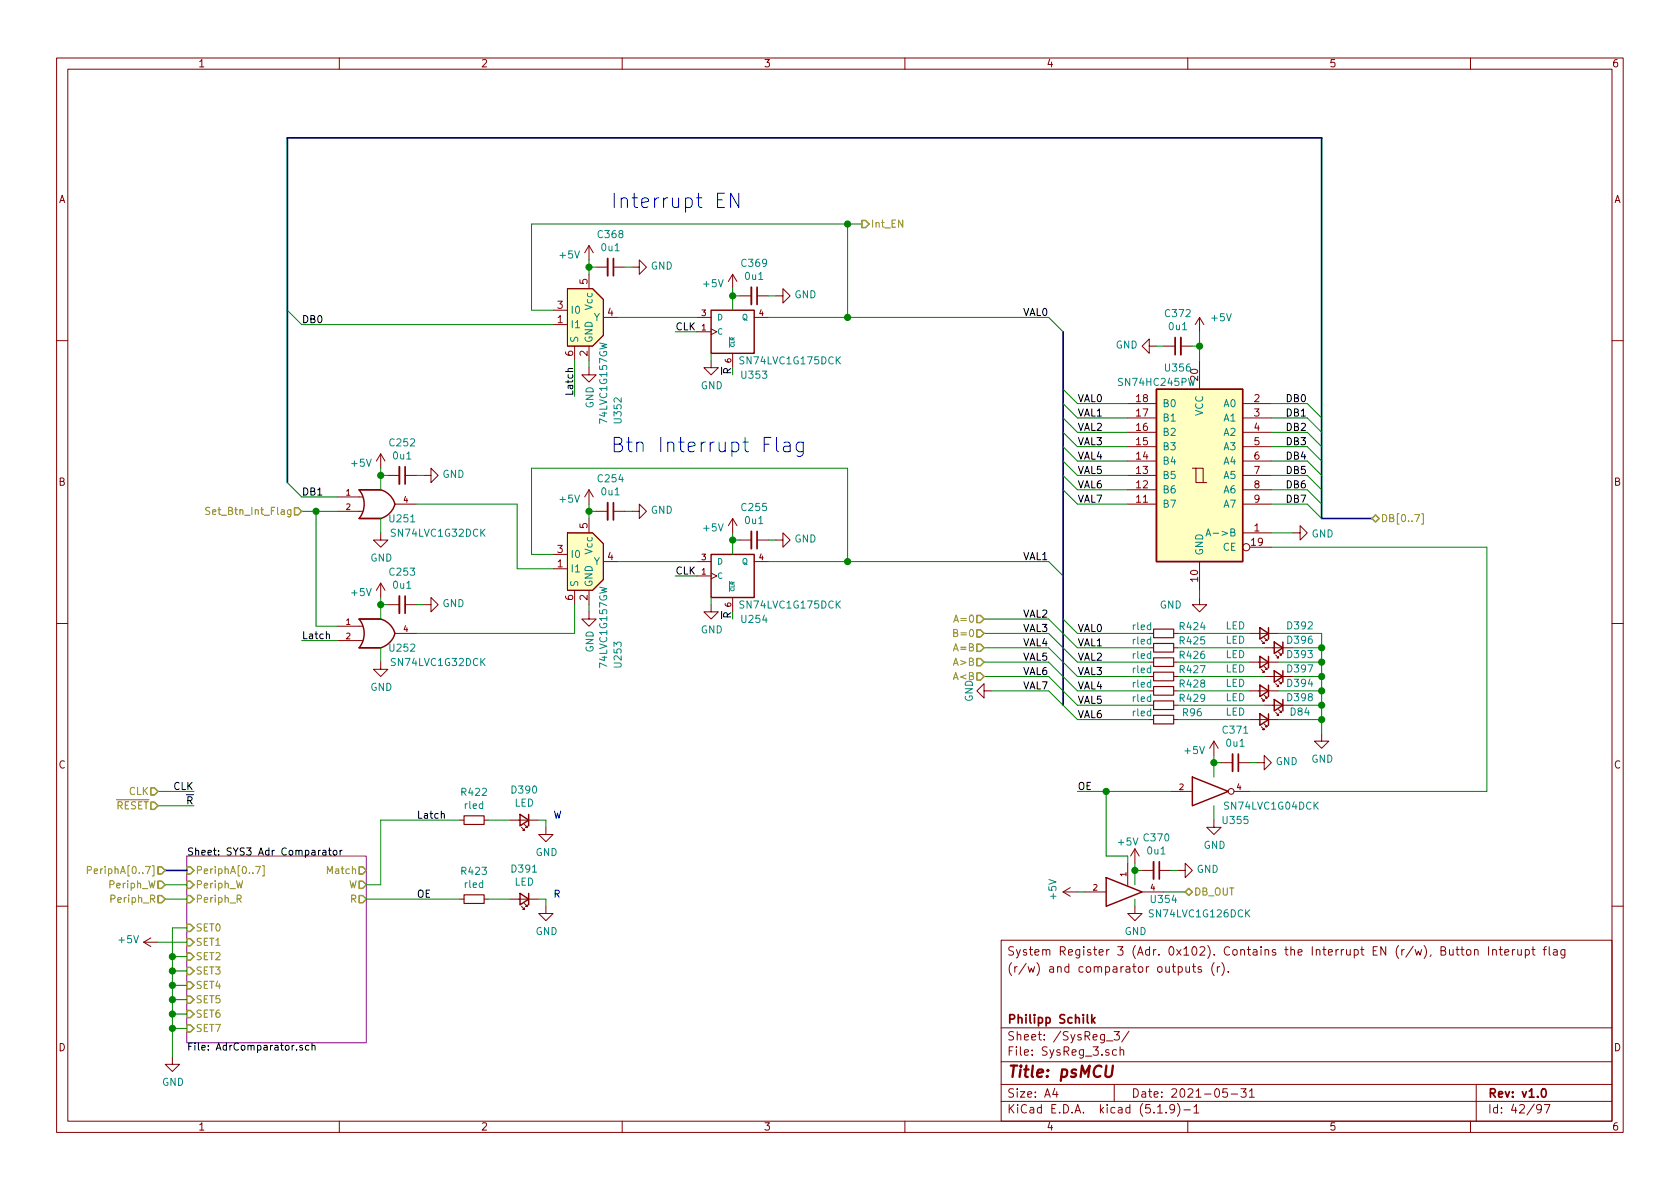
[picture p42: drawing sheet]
<svg xmlns="http://www.w3.org/2000/svg" width="297mm" height="210mm" viewBox="0 0 297 210" stroke-linecap="round" stroke-linejoin="round" font-family="sans-serif">
<defs><g id="words">
<g font-size="3.5" fill="#0000c2">
<text x="107.9" y="36.8">Interrupt EN</text>
<text x="107.9" y="80">Btn Interrupt Flag</text>
</g>
<text font-size="2.8" fill="#840000" x="178" y="190.5">Title: psMCU</text>
<g font-size="2.1" fill="#840000">
<text x="178" y="172">(r/w) and comparator outputs (r).</text>
<text x="178" y="169">System Register 3 (Adr. 0x102). Contains the Interrupt EN (r/w), Button Interupt flag</text>
<text x="178" y="184">Sheet: /SysReg_3/</text>
<text x="178" y="181">Philipp Schilk</text>
<text x="178" y="186.7">File: SysReg_3.sch</text>
<text x="178" y="196.9">KiCad E.D.A. kicad (5.1.9)-1</text>
<text x="178" y="194.1">Size: A4</text>
<text x="200" y="194.1">Date: 2021-05-31</text>
<text x="263" y="194.1">Rev: v1.0</text>
<text x="263" y="196.9">Id: 42/97</text>
</g>
<g font-size="1.8" fill="#840000">
<text x="35" y="11.9">1</text>
<text x="85" y="11.9">2</text>
<text x="135" y="11.9">3</text>
<text x="185" y="11.9">4</text>
<text x="235" y="11.9">5</text>
<text x="285" y="11.9">6</text>
<text x="10.4" y="35.9">A</text>
<text x="285.4" y="35.9">A</text>
<text x="103.9" y="50.3" transform="rotate(-90 103.9 50.3)">5</text>
<text x="98.6" y="57.1">1</text>
<text x="98.6" y="54.6">3</text>
<text x="107.5" y="55.9">4</text>
<text x="101.3" y="63" transform="rotate(-90 101.3 63)">6</text>
<text x="103.9" y="63" transform="rotate(-90 103.9 63)">2</text>
<text x="201" y="71.1">18</text>
<text x="211.8" y="67.3" transform="rotate(-90 211.8 67.3)">20</text>
<text x="221.8" y="71.1">2</text>
<text x="201" y="76.2">16</text>
<text x="201" y="73.7">17</text>
<text x="221.8" y="73.7">3</text>
<text x="221.8" y="76.2">4</text>
<text x="201" y="83.8">13</text>
<text x="201" y="81.3">14</text>
<text x="201" y="78.7">15</text>
<text x="221.8" y="78.7">5</text>
<text x="221.8" y="81.3">6</text>
<text x="221.8" y="83.8">7</text>
<text x="10.4" y="85.9">B</text>
<text x="201" y="88.9">11</text>
<text x="201" y="86.4">12</text>
<text x="221.8" y="86.4">8</text>
<text x="221.8" y="88.9">9</text>
<text x="285.4" y="85.9">B</text>
<text x="103.9" y="93.4" transform="rotate(-90 103.9 93.4)">5</text>
<text x="221.8" y="94">1</text>
<text x="98.6" y="100.3">1</text>
<text x="98.6" y="97.8">3</text>
<text x="107.5" y="99.1">4</text>
<text x="221.3" y="96.5">19</text>
<text x="101.3" y="106.1" transform="rotate(-90 101.3 106.1)">6</text>
<text x="103.9" y="106.1" transform="rotate(-90 103.9 106.1)">2</text>
<text x="211.8" y="102.8" transform="rotate(-90 211.8 102.8)">10</text>
<text x="10.4" y="135.9">C</text>
<text x="285.4" y="135.9">C</text>
<text x="10.4" y="185.9">D</text>
<text x="285.4" y="185.9">D</text>
<text x="35" y="199.9">1</text>
<text x="85" y="199.9">2</text>
<text x="135" y="199.9">3</text>
<text x="185" y="199.9">4</text>
<text x="235" y="199.9">5</text>
<text x="285" y="199.9">6</text>
</g>
<g font-size="1.8" fill="#848400">
<text x="153.9" y="40.3">Int_EN</text>
<text x="37.4" y="91.1">Set_Btn_Int_Flag</text>
<text x="244.1" y="92.3">DB[0..7]</text>
<text x="169.2" y="112.6">B=0</text>
<text x="169.2" y="110.1">A=0</text>
<text x="168.9" y="115.2">A=B</text>
<text x="168.9" y="117.7">A&gt;B</text>
<text x="168.9" y="120.3">A&lt;B</text>
<text x="20.5" y="143.1">RESET</text>
<text x="22.8" y="140.6">CLK</text>
<text x="16.8" y="154.6">PeriphA[0..7]</text>
<text x="34.5" y="154.6">PeriphA[0..7]</text>
<text x="58.1" y="154.6">Match</text>
<text x="19.5" y="157.1">Periph_W</text>
<text x="19.9" y="159.6">Periph_R</text>
<text x="34.5" y="159.6">Periph_R</text>
<text x="34.5" y="157.1">Periph_W</text>
<text x="61.6" y="157.1">W</text>
<text x="62" y="159.6">R</text>
<text x="211.1" y="158.4">DB_OUT</text>
<text x="34.5" y="164.7">SET0</text>
<text x="34.5" y="167.3">SET1</text>
<text x="34.5" y="169.8">SET2</text>
<text x="34.5" y="172.3">SET3</text>
<text x="34.5" y="180">SET6</text>
<text x="34.5" y="177.4">SET5</text>
<text x="34.5" y="174.9">SET4</text>
<text x="34.5" y="182.5">SET7</text>
</g>
<g font-size="1.8" fill="#008484">
<text x="99.1" y="45.7">+5V</text>
<text x="105.8" y="42.1">C368</text>
<text x="106.4" y="44.4">0u1</text>
<text x="115.1" y="47.7">GND</text>
<text x="131.2" y="47.2">C369</text>
<text x="124.5" y="50.8">+5V</text>
<text x="131.8" y="49.5">0u1</text>
<text x="140.5" y="52.8">GND</text>
<text x="100.8" y="58">I1</text>
<text x="100.8" y="55.5">I0</text>
<text x="104.8" y="54.7" transform="rotate(-90 104.8 54.7)">Vcc</text>
<text x="105" y="56.8">Y</text>
<text x="206.1" y="56.1">C372</text>
<text x="206.8" y="58.4">0u1</text>
<text x="214.3" y="56.8">+5V</text>
<text x="102.2" y="60.7" transform="rotate(-90 102.2 60.7)">S</text>
<text x="104.8" y="60.7" transform="rotate(-90 104.8 60.7)">GND</text>
<text x="131.2" y="64.4">SN74LVC1G175DCK</text>
<text x="197.3" y="61.6">GND</text>
<text x="206.1" y="65.7">U356</text>
<text x="123.9" y="68.8">GND</text>
<text x="131.2" y="67">U353</text>
<text x="198.1" y="68.2">SN74HC245PW</text>
<text x="105" y="72.2" transform="rotate(-90 105 72.2)">GND</text>
<text x="107.4" y="74.7" transform="rotate(-90 107.4 74.7)">74LVC1G157GW</text>
<text x="109.9" y="74.7" transform="rotate(-90 109.9 74.7)">U352</text>
<text x="205.5" y="77.1">B2</text>
<text x="205.5" y="74.5">B1</text>
<text x="205.5" y="72">B0</text>
<text x="212.7" y="73.6" transform="rotate(-90 212.7 73.6)">VCC</text>
<text x="216.4" y="72">A0</text>
<text x="216.4" y="74.5">A1</text>
<text x="216.4" y="77.1">A2</text>
<text x="62.2" y="82.5">+5V</text>
<text x="69" y="78.9">C252</text>
<text x="69.6" y="81.2">0u1</text>
<text x="205.5" y="82.2">B4</text>
<text x="205.5" y="79.6">B3</text>
<text x="216.4" y="79.6">A3</text>
<text x="216.4" y="82.2">A4</text>
<text x="78.2" y="84.5">GND</text>
<text x="99.1" y="88.9">+5V</text>
<text x="105.8" y="85.3">C254</text>
<text x="106.4" y="87.6">0u1</text>
<text x="205.5" y="89.8">B7</text>
<text x="205.5" y="87.2">B6</text>
<text x="205.5" y="84.7">B5</text>
<text x="216.4" y="84.7">A5</text>
<text x="216.4" y="87.2">A6</text>
<text x="216.4" y="89.8">A7</text>
<text x="69" y="92.4">U251</text>
<text x="69.4" y="94.9">SN74LVC1G32DCK</text>
<text x="115.1" y="90.9">GND</text>
<text x="124.5" y="94">+5V</text>
<text x="131.2" y="90.4">C255</text>
<text x="131.8" y="92.7">0u1</text>
<text x="140.5" y="95.9">GND</text>
<text x="214.5" y="94.9">A-&gt;B</text>
<text x="231.9" y="95">GND</text>
<text x="65.5" y="99.3">GND</text>
<text x="69" y="101.8">C253</text>
<text x="100.8" y="101.2">I1</text>
<text x="100.8" y="98.7">I0</text>
<text x="104.8" y="97.9" transform="rotate(-90 104.8 97.9)">Vcc</text>
<text x="105" y="99.9">Y</text>
<text x="212.7" y="98.3" transform="rotate(-90 212.7 98.3)">GND</text>
<text x="216.2" y="97.4">CE</text>
<text x="62.2" y="105.4">+5V</text>
<text x="69.6" y="104.1">0u1</text>
<text x="78.2" y="107.4">GND</text>
<text x="102.2" y="103.9" transform="rotate(-90 102.2 103.9)">S</text>
<text x="104.8" y="103.9" transform="rotate(-90 104.8 103.9)">GND</text>
<text x="131.2" y="107.6">SN74LVC1G175DCK</text>
<text x="205.1" y="107.6">GND</text>
<text x="123.9" y="112">GND</text>
<text x="131.2" y="110.2">U254</text>
<text x="200.3" y="114">rled</text>
<text x="200.3" y="111.4">rled</text>
<text x="208.7" y="114">R425</text>
<text x="208.7" y="111.4">R424</text>
<text x="216.7" y="111.3">LED</text>
<text x="216.7" y="113.8">LED</text>
<text x="227.7" y="111.3">D392</text>
<text x="227.7" y="113.8">D396</text>
<text x="69" y="115.2">U252</text>
<text x="69.4" y="117.8">SN74LVC1G32DCK</text>
<text x="105" y="115.4" transform="rotate(-90 105 115.4)">GND</text>
<text x="107.4" y="117.9" transform="rotate(-90 107.4 117.9)">74LVC1G157GW</text>
<text x="109.9" y="117.9" transform="rotate(-90 109.9 117.9)">U253</text>
<text x="200.3" y="116.5">rled</text>
<text x="200.3" y="119">rled</text>
<text x="208.7" y="116.5">R426</text>
<text x="208.7" y="119">R427</text>
<text x="216.7" y="116.4">LED</text>
<text x="216.7" y="118.9">LED</text>
<text x="227.7" y="116.4">D393</text>
<text x="227.7" y="118.9">D397</text>
<text x="65.5" y="122.2">GND</text>
<text x="172" y="124.1" transform="rotate(-90 172 124.1)">GND</text>
<text x="200.3" y="121.6">rled</text>
<text x="200.3" y="124.1">rled</text>
<text x="208.7" y="121.6">R428</text>
<text x="208.7" y="124.1">R429</text>
<text x="216.7" y="121.5">LED</text>
<text x="216.7" y="124">LED</text>
<text x="227.7" y="121.5">D394</text>
<text x="227.7" y="124">D398</text>
<text x="200.3" y="126.7">rled</text>
<text x="209.2" y="126.7">R96</text>
<text x="216.3" y="129.7">C371</text>
<text x="216.7" y="126.5">LED</text>
<text x="228.2" y="126.5">D84</text>
<text x="209.5" y="133.3">+5V</text>
<text x="216.9" y="132">0u1</text>
<text x="225.6" y="135.3">GND</text>
<text x="231.9" y="134.9">GND</text>
<text x="81.7" y="140.7">R422</text>
<text x="82.2" y="143">rled</text>
<text x="90.6" y="140.3">D390</text>
<text x="91" y="142.6">LED</text>
<text x="216.7" y="143.2">SN74LVC1G04DCK</text>
<text x="197.8" y="149.5">+5V</text>
<text x="202.4" y="148.8">C370</text>
<text x="216.3" y="145.7">U355</text>
<text x="81.7" y="154.7">R423</text>
<text x="90.6" y="154.3">D391</text>
<text x="94.7" y="151.4">GND</text>
<text x="202.9" y="151.1">0u1</text>
<text x="211.6" y="154.4">GND</text>
<text x="212.8" y="150.1">GND</text>
<text x="82.2" y="157">rled</text>
<text x="91" y="156.6">LED</text>
<text x="186.8" y="158.9" transform="rotate(-90 186.8 158.9)">+5V</text>
<text x="203.6" y="159.7">U354</text>
<text x="21.1" y="166.8">+5V</text>
<text x="94.7" y="165.3">GND</text>
<text x="198.8" y="165.3">GND</text>
<text x="203.6" y="162.2">SN74LVC1G126DCK</text>
<text x="28.7" y="192">GND</text>
</g>
<g font-size="1.8">
<text x="53.3" y="57.1">DB0</text>
<text x="119.4" y="58.4">CLK</text>
<text x="180.9" y="55.9">VAL0</text>
<text x="101.3" y="70.1" transform="rotate(-90 101.3 70.1)">Latch</text>
<text x="129.3" y="66.3" transform="rotate(-90 129.3 66.3)">R</text>
<text x="190.5" y="71.1">VAL0</text>
<text x="227.6" y="71.1">DB0</text>
<text x="190.5" y="73.7">VAL1</text>
<text x="190.5" y="76.2">VAL2</text>
<text x="227.6" y="76.2">DB2</text>
<text x="227.6" y="73.7">DB1</text>
<text x="190.5" y="78.7">VAL3</text>
<text x="190.5" y="81.3">VAL4</text>
<text x="190.5" y="83.8">VAL5</text>
<text x="227.6" y="83.8">DB5</text>
<text x="227.6" y="81.3">DB4</text>
<text x="227.6" y="78.7">DB3</text>
<text x="53.3" y="87.6">DB1</text>
<text x="190.5" y="86.4">VAL6</text>
<text x="190.5" y="88.9">VAL7</text>
<text x="227.6" y="88.9">DB7</text>
<text x="227.6" y="86.4">DB6</text>
<text x="119.4" y="101.6">CLK</text>
<text x="180.9" y="99.1">VAL1</text>
<text x="53.3" y="113">Latch</text>
<text x="129.3" y="109.5" transform="rotate(-90 129.3 109.5)">R</text>
<text x="180.9" y="111.8">VAL3</text>
<text x="180.9" y="109.2">VAL2</text>
<text x="190.5" y="111.8">VAL0</text>
<text x="180.9" y="114.3">VAL4</text>
<text x="180.9" y="116.8">VAL5</text>
<text x="180.9" y="119.4">VAL6</text>
<text x="190.5" y="116.8">VAL2</text>
<text x="190.5" y="114.3">VAL1</text>
<text x="190.5" y="119.4">VAL3</text>
<text x="180.9" y="121.9">VAL7</text>
<text x="190.5" y="121.9">VAL4</text>
<text x="190.5" y="124.5">VAL5</text>
<text x="190.5" y="127">VAL6</text>
<text x="30.7" y="139.7">CLK</text>
<text x="33" y="142.2">R</text>
<text x="190.5" y="139.7">OE</text>
<text x="73.7" y="144.8">Latch</text>
<text x="33" y="151.3">Sheet: SYS3 Adr Comparator</text>
<text x="73.7" y="158.7">OE</text>
<text x="33" y="185.8">File: AdrComparator.sch</text>
</g>
<g font-size="1.8" fill="#0000c2">
<text x="97.8" y="144.8">W</text>
<text x="97.8" y="158.7">R</text>
</g>
<g font-size="1.4" fill="#840000">
<text x="124.1" y="58.4">1</text>
<text x="124.1" y="55.9">3</text>
<text x="134.2" y="55.9">4</text>
<text x="129.3" y="64.1" transform="rotate(-90 129.3 64.1)">6</text>
<text x="61.2" y="87.6">1</text>
<text x="71.4" y="88.9">4</text>
<text x="61.2" y="90.2">2</text>
<text x="124.1" y="101.6">1</text>
<text x="124.1" y="99.1">3</text>
<text x="134.2" y="99.1">4</text>
<text x="129.3" y="107.3" transform="rotate(-90 129.3 107.3)">6</text>
<text x="61.2" y="110.5">1</text>
<text x="61.2" y="113">2</text>
<text x="71.4" y="111.8">4</text>
<text x="208.5" y="139.7">2</text>
<text x="218.7" y="139.7">4</text>
<text x="199.1" y="155" transform="rotate(-90 199.1 155)">1</text>
<text x="193.3" y="157.5">2</text>
<text x="203.5" y="157.5">4</text>
</g>
<g font-size="1.4" fill="#008484">
<text x="126.7" y="59.2">C</text>
<text x="126.7" y="56.6">D</text>
<text x="131.2" y="56.6">Q</text>
<text x="126.7" y="99.8">D</text>
<text x="131.2" y="99.8">Q</text>
<text x="126.7" y="102.4">C</text>
</g>
<g font-size=".9" fill="#008484">
<text x="129.8" y="61.5" transform="rotate(-90 129.8 61.5)">CLR</text>
<text x="129.8" y="104.6" transform="rotate(-90 129.8 104.6)">CLR</text>
</g>
</g></defs>
<g fill="none" stroke="#840000" stroke-width=".18">
<path d="M10 10.3h277v189.9h-277zM12 12.2h273v186.1h-273zM60 10.3v1.9M110 10.3v1.9M160 10.3v1.9M210 10.3v1.9M260 10.3v1.9M97.8 57.4h2.5M97.8 54.9h2.5M100.3 51h4.5l1.9 2v6.3l-1.9 1.9h-4.5zM104.1 43.4l-.7 1.3M104.1 43.4v2.6"/>
<path d="M104.1 48.5v2.5M104.1 43.4l.8 1.3M105.4 47.2h2M106.7 56.1h2.5M108.5 47.2h2M111.8 47.2h1.2v-1.2l1.3 1.2-1.3 1.3v-1.3M123.2 56.1h2.5M123.2 58.7h2.5M125.7 58.2l1 .5-1 .5M129.5 48.5v2.5M129.5 48.5l-.7 1.3M129.5 48.5l.8 1.3"/>
<path d="M130.8 52.3h2M133.3 56.1h2.6M133.9 52.3h2M137.2 52.3h1.2v-1.3l1.3 1.3-1.3 1.3v-1.3M212.1 56.1l.8 1.3M212.1 56.1v2.6M212.1 56.1l-.8 1.3M10 60.2h2M101.6 61.2v2.5M104.1 65v1.3h1.3l-1.3 1.3-1.2-1.3h1.2M104.1 61.2v2.5M125.7 63.7v1.3h1.3l-1.3 1.3-1.2-1.3h1.2"/>
<path d="M129.5 62.5v2.5M199.4 79h5.1M199.4 76.4h5.1M199.4 73.9h5.1M199.4 71.4h5.1M203.2 61.2v1.3l-1.3-1.3 1.3-1.3v1.3h1.3M205.7 61.2h2.1M208.8 61.2h2M212.1 63.7v5.1M219.7 79h5.1M219.7 76.4h5.1M219.7 73.9h5.1"/>
<path d="M219.7 71.4h5.1M285 60.2h2M59.7 90.4h4.4M59.7 87.9h4.4M67.3 94.2v1.3h1.3l-1.3 1.3-1.3-1.3h1.3M67.3 80.3l-.8 1.2M67.3 80.3v2.5M67.3 80.3l.8 1.2M68.6 84.1h2M69.8 89.1h3.9M71.6 84.1h2.1M74.9 84.1h1.3v-1.3l1.3 1.3-1.3 1.2v-1.2"/>
<path d="M97.8 98h2.5M100.3 94.2h4.5l1.9 1.9v6.4l-1.9 1.9h-4.5zM104.1 86.6v2.5M104.1 91.7v2.5M104.1 86.6l-.7 1.3M104.1 86.6l.8 1.3M105.4 90.4h2M106.7 99.3h2.5M108.5 90.4h2M111.8 90.4h1.2v-1.3l1.3 1.3-1.3 1.3v-1.3M123.2 99.3h2.5M129.5 91.7l-.7 1.3"/>
<path d="M129.5 91.7v2.5M129.5 91.7l.8 1.3M130.8 95.5h2M133.3 99.3h2.6M133.9 95.5h2M137.2 95.5h1.2v-1.3l1.3 1.3-1.3 1.3v-1.3M199.4 89.1h5.1M199.4 84.1h5.1M199.4 86.6h5.1M199.4 81.5h5.1M210.8 82.8h.7v2.5h1.9M211.5 82.8h1.2v2.5"/>
<path d="M212.1 99.3v5.1M219.7 89.1h5.1M219.7 84.1h5.1M219.7 94.2h5.1M219.7 86.6h5.1M219.7 81.5h5.1M221 96.8h3.8M228.6 94.2h1.3v1.3l1.2-1.3-1.2-1.2v1.2M10 110.3h2M59.7 113.3h4.4M59.7 110.7h4.4M67.3 117.1v1.3h1.3l-1.3 1.2-1.3-1.2h1.3"/>
<path d="M67.3 103.1v2.6M67.3 103.1l-.8 1.3M67.3 103.1l.8 1.3M68.6 106.9h2M69.8 112h3.9M71.6 106.9h2.1M74.9 106.9h1.3v-1.2l1.3 1.2-1.3 1.3v-1.3M97.8 100.6h2.5M101.6 104.4v2.5M104.1 108.2v1.3h1.3l-1.3 1.2-1.2-1.2h1.2M104.1 104.4v2.5M123.2 101.8h2.5"/>
<path d="M125.7 101.3l1 .5-1 .6M125.7 106.9v1.3h1.3l-1.3 1.3-1.2-1.3h1.2M129.5 105.7v2.5M203.2 112h.8M203.2 114.5h.8M203.2 117.1h.8M203.2 119.6h.8M207.5 112h.8M207.5 114.5h.8M207.5 117.1h.8M207.5 119.6h.8M212.1 105.7v1.2h-1.3l1.3 1.3 1.3-1.3h-1.3"/>
<path d="M221 112h5.1M221 117.1h5.1M223 113.3l.5 .5h-.2h.2v-.3M223 118.4l.5 .5h-.2h.2v-.3M223.5 112.8l.5 .5h-.2h.2v-.3M223.5 117.9l.5 .5h-.2h.2v-.3M223.5 114.5h5.1M223.5 119.6h5.1M225.6 115.8l.5 .5h-.3h.3v-.2M226.1 115.3l.5 .5h-.3h.3v-.2M285 110.3h2M174 122.2v-1.3l-1.3 1.3 1.3 1.2v-1.2h1.3"/>
<path d="M203.2 122.2h.8M203.2 124.7h.8M203.2 127.2h.8M207 139.9h3.8M207.5 122.2h.8M207.5 124.7h.8M207.5 127.2h.8M214.6 131.1l-.7 1.2M214.6 131.1v2.5M214.6 131.1l.8 1.2M215.9 134.9h2M218.2 139.9h2.8"/>
<path d="M218.9 134.9h2.1M221 122.2h5.1M221 127.2h5.1M222.2 134.9h1.3v-1.3l1.3 1.3-1.3 1.2v-1.2M223 123.4l.5 .5h-.2h.2v-.2M223 128.5l.5 .5h-.2h.2v-.2M223.5 122.9l.5 .5h-.2h.2v-.2M223.5 128l.5 .5h-.2h.2v-.2M223.5 124.7h5.1M225.6 120.9l.5 .5h-.3h.3v-.2M225.6 126l.5 .5h-.3h.3v-.3M226.1 120.4l.5 .5h-.3h.3v-.3"/>
<path d="M226.1 125.5l.5 .5h-.3h.3v-.3M233.7 129.8v1.3h1.2l-1.2 1.2-1.3-1.2h1.3M81.3 145h.7M81.3 159h.7M85.6 145h.8M85.6 159h.8M90.2 145h5M90.2 159h5M92.2 146.3l.5 .5h-.2h.2v-.2M92.7 159.8l.5 .5h-.2h.2v-.3M92.7 145.8l.5 .5h-.2h.2v-.3M96.5 146.3v1.3h1.3l-1.3 1.2-1.3-1.2h1.3"/>
<path d="M188 157.7h2.5M188 157.7l1.2 .8M189.2 157l-1.2 .7M191.8 157.7h3.8M199.4 152.6v4M200.7 150.1l-.8 1.3M200.7 150.1v2.5M200.7 150.1l.7 1.3M201.9 157.7h3.8M201.9 153.9h2.1M205 153.9h2M208.3 153.9h1.2v-1.3l1.3 1.3-1.3 1.3v-1.3"/>
<path d="M214.6 145v1.3h1.3l-1.3 1.3-1.2-1.3h1.2M10 160.2h2M25.4 166.6l1.3 .8M25.4 166.6h2.5M26.7 165.9l-1.3 .7M92.2 160.3l.5 .5h-.2h.2v-.3M96.5 160.3v1.2h1.3l-1.3 1.3-1.3-1.3h1.3M177 166.3h108v32h-108zM200.7 160.3v1.2h1.2l-1.2 1.3-1.3-1.3h1.3M208.3 171l.5-.1 .2 .3v.6l-.2 .1h-.5M209.7 170.9v.8a.37 .37 0 0 0 .6 .1M210.3 170.9v1"/>
<path d="M210.8 170.9h.6M211 170.4v1.3l.4 .2M212.4 171a.37 .37 0 0 0-.6 .1l.1 .3 .5 .1 .1 .1-.3 .3h-.4M214.7 170.2a1.71 1.71 0 0 0 0 2.3M215.2 170.9v1M215.7 170.9l-.5 .3M216 170.2a1.71 1.71 0 0 1 0 2.3M217.2 171.8v.1M256.3 167.9l.1 .9 .3 .1 .2-.1M256.9 167.9v1M257.4 167.9h.6M257.6 167.4v1.3l.4 .2"/>
<path d="M258.3 167.9h.6M258.5 167.4v1.3l.4 .2M259.4 168l.2-.1 .4 .1v.8l-.2 .1-.4-.1zM260.7 168l.2-.1 .4 .1v.9M260.7 167.9v1M263.2 167.4v1.5M263.9 168h.1a.37 .37 0 0 1 .6 .1v.8M263.9 167.9v1M265 167.9h.6M265.3 167.4v1.3l.3 .2M266.1 168.4l.7-.1-.1-.3-.4-.1-.2 .2v.7h.6M267.4 167.9v1"/>
<path d="M267.8 167.9l-.4 .3M268.4 167.9v.9l.4 .1 .2-.1M269 167.9v1M269.7 168l.4-.1 .3 .3-.1 .6-.2 .1-.4-.1M269.7 167.9v1.5M270.8 167.9h.6M271 167.4v1.3l.4 .2M272.8 167.9h.6M273.4 167.4l-.4 .2v1.3M273.9 167.4v1.3l.2 .2M274.7 168h.6v.9M275.3 168.3h-.5a.29 .29 0 0 0-.2 .3 .29 .29 0 0 0 .2 .3l.5-.1"/>
<path d="M276.7 167.9v1.2l-.3 .3-.4-.1M276.7 168l-.4-.1-.3 .3v.6l.3 .1 .4-.1M285 160.2h2M30.5 186.9v1.3h1.2l-1.2 1.3-1.3-1.3h1.3M60 198.3v1.9M110 198.3v1.9M160 198.3v1.9M177 194.8h108M177 191.8h108M177 187.8h108M177 181.8h108M186.5 192.5l-.4 1h1"/>
<path d="M186.8 193v1M195.6 184.1h1.2M197 182.4h.9l-.5 .6 .4 .1v.7l-.2 .1-.6-.1M197 191.8v3M197.4 185.7l-.4-.1-.3 .3 .1 .6h.6M198 185.7l.3-.1 .3 .1 .1 .9M198 185.1v1.5M199.6 182.3l-1.3 2M204.7 196.8h.8M206.2 196.7v.1M207.7 196l-.1 .1a.48 .48 0 0 1-.6 .1l-.2-.2 .2-.6a.48 .48 0 0 1 .6 .1 1.27 1.27 0 0 1-.2 1.2l-.4 .1M208.2 195.1a1.71 1.71 0 0 1 0 2.3"/>
<path d="M209.3 196.3h1.2M210 198.3v1.9M211.1 195.8l.4-.5v1.5M211.1 196.8h.9M217 192.5h-.7l-.1 .7 .2-.1 .5 .1 .1 .2v.5l-.2 .1-.6-.1M217.7 193.5h1.1M219.4 192.5h.9l-.5 .6 .5 .1v.7l-.3 .1-.6-.1M220.9 193l.4-.5v1.5M220.9 194h.9M260 198.3v1.9M261 191.8v6.5M272.5 196l-.1 .2a.48 .48 0 0 1-.6-.1v-.6a.48 .48 0 0 1 .6-.1l.1 .1a1.19 1.19 0 0 1-.2 1.2l-.5 .1"/>
<path d="M273 195.3h1l-.6 1.5"/>
<circle cx="220.3" cy="96.8" r=".63"/>
<circle cx="217.7" cy="139.9" r=".51"/>
</g>
<g fill="none" stroke="#840000" stroke-width=".3">
<path d="M108.5 45.7v3.1M133.9 50.8v3M207.8 59.7v3M71.6 82.5v3.1M108.5 88.9v3M133.9 94v3M71.6 105.4v3.1M218.9 133.3v3.1M205 152.4v3M192.3 179.4v1.3l.2 .2M193 179.4v1.5M193.6 179.9l-.6 .6"/>
<path d="M193.2 180.4l.4 .5M272.7 192.7l.2-.2a.81 .81 0 0 1 .6 .6 .81 .81 0 0 1-.3 .8l-.2 .1a.79 .79 0 0 1-.3-1.3z"/>
</g>
<path d="M195.6 188.4l-.2 1.7 .2 .2a.66 .66 0 0 0 1-.2l.2-1.7" fill="none" stroke="#840000" stroke-width=".41"/>
<path d="M33 151.4h31.8v33h-31.8z" fill="none" stroke="#840084" stroke-width=".18"/>
<g fill="none" stroke="#000" stroke-width=".18">
<path d="M101.3 65.2h-.8l-.1 .3 .2 .2M57.7 112.2l.2-.1 .3 .1v.7M57.1 150.4h.5v.8M57.6 150.7h-.4l-.2 .2 .2 .3 .4-.1M58.1 150.4h.4M58.2 149.9v1.1l.3 .2M59 150.4h.3l.2 .1v.6l-.3 .1-.3-.2zM60.1 150.4v.8M60.5 150.4l-.4 .2M78 144l.2-.1h.3l.1 .8M53.5 184.9h-.3l-.2 .1v.2l.5 .1v.3h-.5M54.6 184.9h-.3l-.3 .2 .1 .5h.5"/>
<path d="M55.2 185l.1-.1h.4v.8M55.2 184.4v1.3"/>
</g>
<g fill="none" stroke="#848400" stroke-width=".25">
<path d="M152.4 39h.6l.7 .6-.7 .7h-.6zM52.1 89.8h.6l.6 .6-.6 .7h-.6zM243.2 91.1l.6 .6-.6 .6-.6-.6zM172.7 113.9h.7l.6 .6-.6 .7h-.7zM172.7 111.4h.7l.6 .6-.6 .6h-.7zM172.7 119h.7l.6 .6-.6 .7h-.7zM172.7 116.5h.7l.6 .6-.6 .6h-.7zM172.7 108.8h.7l.6 .7-.6 .6h-.7zM26.7 139.3h.6l.6 .6-.6 .7h-.6zM26.7 141.9h.6l.6 .6-.6 .6h-.6zM27.9 153.3h.7l.6 .6-.6 .7h-.7zM27.9 155.8h.7l.6 .7-.6 .6h-.7z"/>
<path d="M27.9 158.4h.7l.6 .6-.6 .6h-.7zM33 153.3h.7l.6 .6-.6 .7h-.7zM33 158.4h.7l.6 .6-.6 .6h-.7zM33 155.8h.7l.6 .7-.6 .6h-.7zM63.5 153.3h.6l.7 .6-.7 .7h-.6zM63.5 158.4h.6l.7 .6-.7 .6h-.6zM63.5 155.8h.6l.7 .7-.7 .6h-.6zM209.5 157.7l.7-.6 .6 .6-.6 .7zM33 163.4h.7l.6 .7-.6 .6h-.7zM33 166h.7l.6 .6-.6 .7h-.7zM33 168.5h.7l.6 .7-.6 .6h-.7zM33 171.1h.7l.6 .6-.6 .6h-.7z"/>
<path d="M33 178.7h.7l.6 .6-.6 .7h-.7zM33 176.1h.7l.6 .7-.6 .6h-.7zM33 173.6h.7l.6 .6-.6 .7h-.7zM33 181.2h.7l.6 .7-.6 .6h-.7z"/>
</g>
<path d="M37.1 89.8l-.5-.1-.2 .1v.4l.6 .2 .1 .3-.2 .3-.5-.1M250.1 91h.9l-.6 1.2M251.4 90.9h.3v1.8h-.3M168.6 111.9h.6l.1-.2-.1-.3-.6-.1v1.3h.5l.2-.2v-.3l-.2-.2M15.4 153.9l.7-.1 .1-.2-.1-.3-.2-.1h-.5v1.3M41.8 155.7l.3 1.3 .2-.9 .3 .9 .3-1.3M41.9 158.9l.7-.1v-.4l-.2-.1h-.5v1.3M42.2 158.9l.4 .7M45.2 153.2h.9l-.6 1.3M46.4 153.1h.3v1.8h-.3" fill="none" stroke="#848400" stroke-width=".18"/>
<g fill="none" stroke="#840000" stroke-width=".25">
<path d="M125.7 54.9h7.6v7.6h-7.6zM204.5 68.8h15.2v30.5h-15.2zM63.5 86.6h3.8a3.7 3.7 0 0 1 2.5 2.5 3.7 3.7 0 0 1-2.5 2.6h-3.8a4 4 0 0 0 0-5.1M125.7 98h7.6v7.7h-7.6zM63.5 109.5h3.8a3.7 3.7 0 0 1 2.5 2.5 3.7 3.7 0 0 1-2.5 2.5h-3.8a4 4 0 0 0 0-5zM222.8 111l1.5 1-1.5 1zM222.8 116.1l1.5 1-1.5 1zM224.3 111v2M224.3 116.1v2M225.3 113.5l1.5 1-1.5 1.1zM225.3 118.6l1.5 1-1.5 1zM226.8 113.5v2.1"/>
<path d="M226.8 118.6v2M210.8 137.4l6.4 2.5-6.4 2.6zM222.8 121.2l1.5 1-1.5 1zM222.8 126.2l1.5 1-1.5 1.1zM224.3 121.2v2M224.3 126.2v2.1M225.3 123.7l1.5 1-1.5 1zM226.8 123.7v2M91.9 158l1.6 1-1.6 1zM91.9 144l1.6 1-1.6 1zM93.5 144v2M93.5 158v2"/>
<path d="M195.6 155.2l6.3 2.5-6.3 2.6z"/>
</g>
<path d="M204 113.8h3.5v1.5h-3.5zM204 116.3h3.5v1.6h-3.5zM204 118.9h3.5v1.5h-3.5zM204 111.2h3.5v1.6h-3.5zM204 121.4h3.5v1.5h-3.5zM204 123.9h3.5v1.6h-3.5zM204 126.5h3.5v1.5h-3.5zM82 144.3h3.6v1.5h-3.6zM82 158.2h3.6v1.6h-3.6z" fill="none" stroke="#840000" stroke-width=".2"/>
<path d="M107.4 45.7v3.1M132.8 50.8v3M208.8 59.7v3M70.6 82.5v3.1M107.4 88.9v3M132.8 94v3M70.6 105.4v3.1M217.9 133.3v3.1M204 152.4v3" fill="none" stroke="#840000" stroke-width=".33"/>
<g fill="#ffffc2" stroke="#ffffc2" stroke-width=".18">
<path d="M63.5 91.7h3.8z"/>
<path d="M63.5 86.6h3.8z"/>
<path d="M100.3 51h4.5l1.9 2v6.3l-1.9 1.9h-4.5z"/>
<path d="M63.5 114.5h3.8z"/>
<path d="M63.5 109.5h3.8z"/>
<path d="M204.5 68.8h15.2v30.5h-15.2z"/>
<path d="M100.3 94.2h4.5l1.9 1.9v6.4l-1.9 1.9h-4.5z"/>
</g>
<path d="M213.2 94.8l.4-1.3 .5 1.3M213.3 94.4h.6" fill="none" stroke="#008484" stroke-width=".18"/>
<path d="M188 58.7v66M50.8 85.3v-60.9h182.9v67.3h8.9M29.2 153.9h3.8" fill="none" stroke="#000084" stroke-width=".3"/>
<g fill="none" stroke="#008400" stroke-width=".18">
<path d="M149.9 39.6v16.5M152.4 39.6h-58.4v15.3h3.8M50.8 54.9l2.5 2.5h44.5M104.1 46v2.5M104.1 47.2h1.3M109.2 56.1h14M110.5 47.2h1.3M119.4 58.7h3.8M129.5 51v3.9M129.5 52.3h1.3M135.9 52.3h1.3M135.9 56.1h49.5l2.6 2.6"/>
<path d="M212.1 58.7v5M101.6 63.7v6.4M104.1 63.7v1.3M125.7 62.5v1.2M188 71.4l2.5 2.5h8.9M188 73.9l2.5 2.5h8.9M188 68.8l2.5 2.6h8.9M188 76.4l2.5 2.6h8.9M188 79l2.5 2.5h8.9M204.5 61.2h1.2M210.8 61.2h1.3M224.8 73.9h6.3l2.6 2.5"/>
<path d="M224.8 76.4h6.3l2.6 2.6M224.8 71.4h6.3l2.6 2.5M224.8 79h6.3l2.6 2.5M50.8 85.3l2.5 2.6h6.4M53.3 90.4h6.4M55.9 90.4v20.3h3.8M67.3 82.8v3.8M67.3 91.7v2.5M67.3 84.1h1.3M73.7 84.1h1.2M73.7 89.1h17.7v11.5h6.4M97.8 98h-3.8v-15.2h55.9v16.5"/>
<path d="M104.1 89.1v2.6M104.1 90.4h1.3M109.2 99.3h14M110.5 90.4h1.3M129.5 94.2v3.8M129.5 95.5h1.3M135.9 99.3h49.5l2.6 2.5M135.9 95.5h1.3M188 81.5l2.5 2.6h8.9M188 86.6l2.5 2.5h8.9M188 84.1l2.5 2.5h8.9M224.8 96.8h38.1v43.1h-41.9"/>
<path d="M224.8 94.2h3.8M224.8 84.1h6.3l2.6 2.5M224.8 89.1h6.3l2.6 2.6M224.8 86.6h6.3l2.6 2.5M224.8 81.5h6.3l2.6 2.6M53.3 113.3h6.4M67.3 105.7v3.8M67.3 114.5v2.6M67.3 106.9h1.3M73.7 106.9h1.2M101.6 106.9v5.1h-27.9M104.1 106.9v1.3"/>
<path d="M119.4 101.8h3.8M125.7 105.7v1.2M174 109.5h11.4l5.1 5h12.7M174 112h11.4l5.1 5.1h12.7M174 114.5h11.4l5.1 5.1h12.7M174 117.1h11.4l5.1 5.1h12.7M174 119.6h11.4l5.1 5.1h12.7M188 109.5l2.5 2.5h12.7M208.3 112h12.7M208.3 114.5h15.2M208.3 117.1h12.7M208.3 119.6h15.2"/>
<path d="M212.1 104.4v1.3M226.1 112h7.6v17.8M226.1 117.1h7.6M228.6 114.5h5.1M228.6 119.6h5.1M27.9 139.9h6.4M175.3 122.2h10.1l5.1 5h12.7M190.5 139.9h16.5M195.6 139.9v11.5h3.8v1.2M208.3 127.2h12.7M208.3 122.2h12.7M208.3 124.7h15.2"/>
<path d="M214.6 133.6v3.8M214.6 134.9h1.3M221 134.9h1.2M226.1 127.2h7.6M226.1 122.2h7.6M228.6 124.7h5.1M27.9 142.5h6.4M29.2 159h3.8M29.2 156.5h3.8M64.8 159h16.5M81.3 145h-14v11.5h-2.5M86.4 159h3.8"/>
<path d="M86.4 145h3.8M95.2 159h1.3v1.3M95.2 145h1.3v1.3M190.5 157.7h1.3M200.7 152.6v3.9M200.7 159v1.3M200.7 153.9h1.2M205.7 157.7h3.8M207 153.9h1.3M214.6 142.5v2.5M27.9 166.6h5.1M30.5 171.7h2.5"/>
<path d="M30.5 174.2h2.5M30.5 169.2h2.5M30.5 176.8h2.5M30.5 179.3h2.5M33 164.1h-2.5v22.8M30.5 181.9h2.5"/>
</g>
<path d="M128.1 34.2h-1.2v2.5h1.2M130.6 34.2v2.5l-1.4-2.5v2.5M136.3 77.3h-1.2v2.6M137.3 77.3v2.2l.3 .4M138.6 78.3l.3-.1 .7 .1 .1 .2v1.4M139.7 78.8l-.2 .1h-.6a.5 .5 0 0 0-.4 .5 .5 .5 0 0 0 .4 .5h.6l.2-.1M142 78.2v2a.71 .71 0 0 1-1.1 .4M142 78.3l-.7-.1-.5 .5v.7l.2 .4 .3 .1 .7-.1" fill="none" stroke="#0000c2" stroke-width=".18"/>
<g fill="#008400" stroke="#008400" stroke-width=".25">
<circle cx="233.7" cy="114.5" r=".51"/>
<circle cx="30.5" cy="169.2" r=".51"/>
<circle cx="55.9" cy="90.4" r=".51"/>
<circle cx="129.5" cy="52.3" r=".51"/>
<circle cx="233.7" cy="117.1" r=".51"/>
<circle cx="233.7" cy="119.6" r=".51"/>
<circle cx="212.1" cy="61.2" r=".51"/>
<circle cx="149.9" cy="99.3" r=".51"/>
<circle cx="195.6" cy="139.9" r=".51"/>
<circle cx="200.7" cy="153.9" r=".51"/>
<circle cx="233.7" cy="127.2" r=".51"/>
<circle cx="149.9" cy="39.6" r=".51"/>
<circle cx="149.9" cy="56.1" r=".51"/>
<circle cx="129.5" cy="95.5" r=".51"/>
<circle cx="30.5" cy="181.9" r=".51"/>
<circle cx="104.1" cy="90.4" r=".51"/>
<circle cx="104.1" cy="47.2" r=".51"/>
<circle cx="67.3" cy="106.9" r=".51"/>
<circle cx="30.5" cy="179.3" r=".51"/>
<circle cx="30.5" cy="176.8" r=".51"/>
<circle cx="67.3" cy="84.1" r=".51"/>
<circle cx="30.5" cy="174.2" r=".51"/>
<circle cx="30.5" cy="171.7" r=".51"/>
<circle cx="233.7" cy="124.7" r=".51"/>
<circle cx="214.6" cy="134.9" r=".51"/>
<circle cx="233.7" cy="122.2" r=".51"/>
</g>
<use href="#words"/>
</svg>
